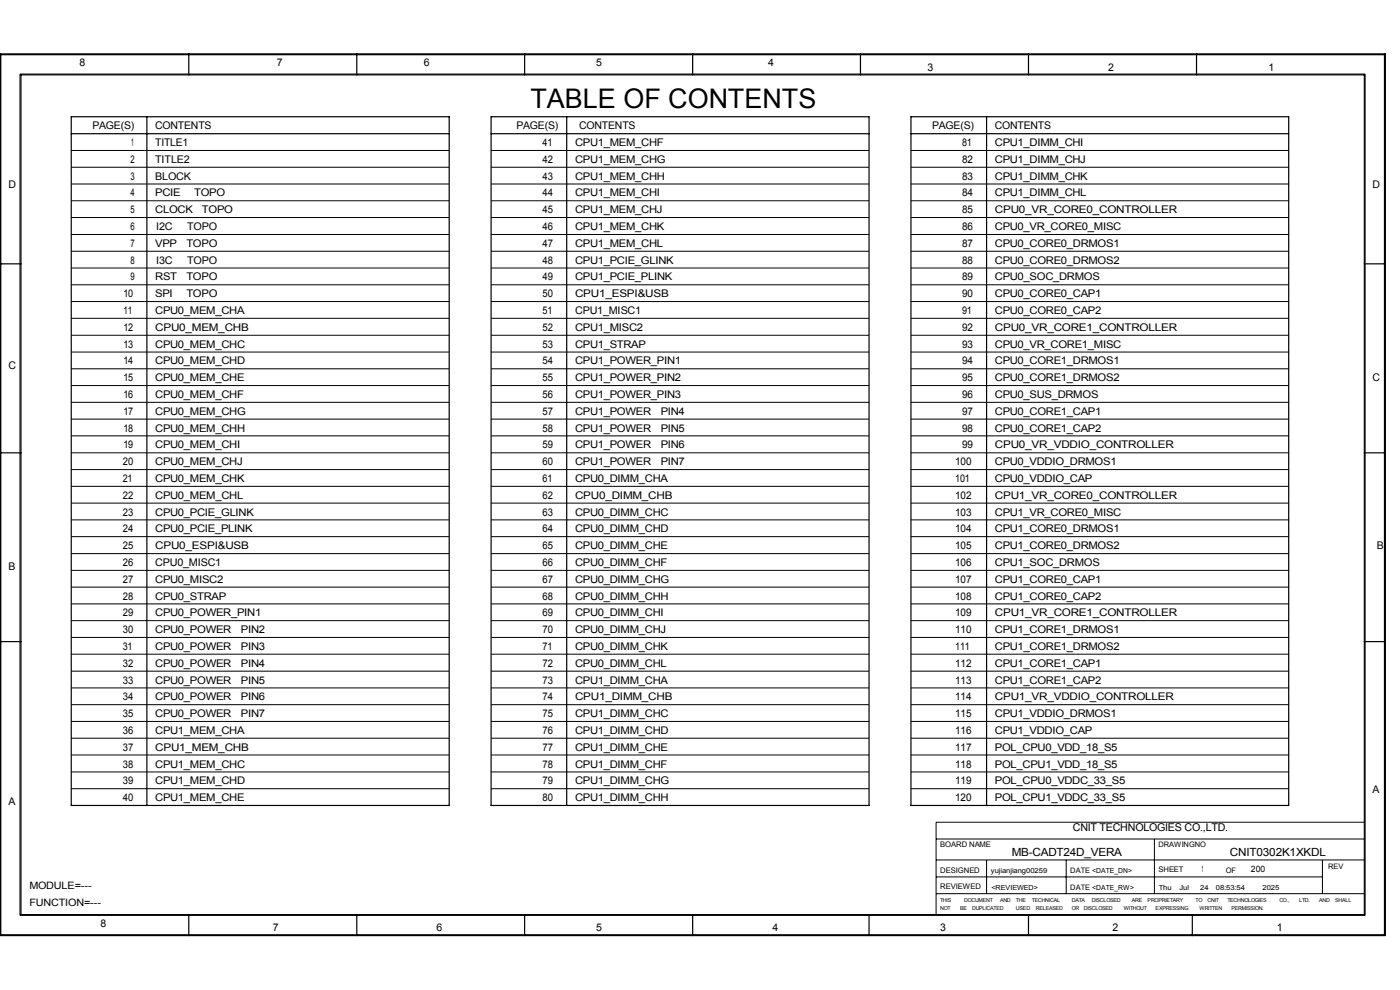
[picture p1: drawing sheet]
<svg xmlns="http://www.w3.org/2000/svg" width="297mm" height="210mm" viewBox="0 0 297 210" stroke-linecap="round" stroke-linejoin="round" font-family="sans-serif">
<defs><g id="words">
<text font-size="5.7" x="112.5" y="22.9">TABLE OF CONTENTS</text>
<g font-size="2.4">
<text x="214.6" y="181.5">MB-CADT24D_VERA</text>
<text x="260.9" y="181.5">CNIT0302K1XKDL</text>
</g>
<text font-size="2.3" x="227.6" y="176.3">CNIT TECHNOLOGIES CO.,LTD.</text>
<g font-size="2.2">
<text x="16.9" y="14.1">8</text>
<text x="58.8" y="14.1">7</text>
<text x="89.9" y="14.1">6</text>
<text x="126.4" y="14.1">5</text>
<text x="163" y="14.1">4</text>
<text x="196.8" y="15">3</text>
<text x="235.1" y="15">2</text>
<text x="269.1" y="15">1</text>
<text x="19.6" y="27.4">PAGE(S)</text>
<text x="32.9" y="27.4">CONTENTS</text>
<text x="109.6" y="27.4">PAGE(S)</text>
<text x="122.9" y="27.4">CONTENTS</text>
<text x="197.7" y="27.4">PAGE(S)</text>
<text x="211.1" y="27.4">CONTENTS</text>
<text x="27.7" y="34.6">2</text>
<text x="27.9" y="31">1</text>
<text x="32.9" y="31">TITLE1</text>
<text x="32.9" y="34.6">TITLE2</text>
<text x="115.1" y="31">41</text>
<text x="115.1" y="34.6">42</text>
<text x="122" y="34.6">CPU1_MEM_CHG</text>
<text x="122" y="31">CPU1_MEM_CHF</text>
<text x="204.1" y="31">81</text>
<text x="204.1" y="34.6">82</text>
<text x="211.1" y="34.6">CPU1_DIMM_CHJ</text>
<text x="211.1" y="31">CPU1_DIMM_CHI</text>
<text x="1.8" y="39.9">D</text>
<text x="27.7" y="41.7">4</text>
<text x="27.7" y="38.1">3</text>
<text x="32.9" y="41.7">PCIE</text>
<text x="32.9" y="38.1">BLOCK</text>
<text x="41.2" y="41.7">TOPO</text>
<text x="115.1" y="41.7">44</text>
<text x="115.1" y="38.1">43</text>
<text x="122" y="41.7">CPU1_MEM_CHI</text>
<text x="122" y="38.1">CPU1_MEM_CHH</text>
<text x="204.1" y="41.7">84</text>
<text x="204.1" y="38.1">83</text>
<text x="211.1" y="41.7">CPU1_DIMM_CHL</text>
<text x="211.1" y="38.1">CPU1_DIMM_CHK</text>
<text x="291.2" y="39.9">D</text>
<text x="27.7" y="45.2">5</text>
<text x="32.9" y="45.2">CLOCK</text>
<text x="42.8" y="45.2">TOPO</text>
<text x="115.1" y="45.2">45</text>
<text x="122" y="45.2">CPU1_MEM_CHJ</text>
<text x="204.1" y="45.2">85</text>
<text x="211.1" y="45.2">CPU0_VR_CORE0_CONTROLLER</text>
<text x="27.7" y="52.4">7</text>
<text x="27.7" y="48.8">6</text>
<text x="32.9" y="52.4">VPP</text>
<text x="33.1" y="48.8">I2C</text>
<text x="39.5" y="52.4">TOPO</text>
<text x="39.7" y="48.8">TOPO</text>
<text x="115.1" y="52.4">47</text>
<text x="115.1" y="48.8">46</text>
<text x="122" y="52.4">CPU1_MEM_CHL</text>
<text x="122" y="48.8">CPU1_MEM_CHK</text>
<text x="204.1" y="52.4">87</text>
<text x="204.1" y="48.8">86</text>
<text x="211.1" y="52.4">CPU0_CORE0_DRMOS1</text>
<text x="211.1" y="48.8">CPU0_VR_CORE0_MISC</text>
<text x="27.7" y="59.5">9</text>
<text x="27.7" y="55.9">8</text>
<text x="32.9" y="59.5">RST</text>
<text x="33.1" y="55.9">I3C</text>
<text x="39.5" y="59.5">TOPO</text>
<text x="39.7" y="55.9">TOPO</text>
<text x="115.1" y="59.5">49</text>
<text x="115.1" y="55.9">48</text>
<text x="122" y="59.5">CPU1_PCIE_PLINK</text>
<text x="122" y="55.9">CPU1_PCIE_GLINK</text>
<text x="204.1" y="59.5">89</text>
<text x="204.1" y="55.9">88</text>
<text x="211.1" y="59.5">CPU0_SOC_DRMOS</text>
<text x="211.1" y="55.9">CPU0_CORE0_DRMOS2</text>
<text x="26.2" y="63">10</text>
<text x="32.9" y="63">SPI</text>
<text x="39.5" y="63">TOPO</text>
<text x="115.1" y="63">50</text>
<text x="122" y="63">CPU1_ESPI&amp;USB</text>
<text x="204.1" y="63">90</text>
<text x="211.1" y="63">CPU0_CORE0_CAP1</text>
<text x="26.2" y="66.6">11</text>
<text x="26.2" y="70.2">12</text>
<text x="32.9" y="70.2">CPU0_MEM_CHB</text>
<text x="32.9" y="66.6">CPU0_MEM_CHA</text>
<text x="115.1" y="66.6">51</text>
<text x="115.1" y="70.2">52</text>
<text x="122" y="70.2">CPU1_MISC2</text>
<text x="122" y="66.6">CPU1_MISC1</text>
<text x="204.1" y="66.6">91</text>
<text x="204.1" y="70.2">92</text>
<text x="211.1" y="66.6">CPU0_CORE0_CAP2</text>
<text x="211.1" y="70.2">CPU0_VR_CORE1_CONTROLLER</text>
<text x="26.2" y="77.3">14</text>
<text x="26.2" y="73.8">13</text>
<text x="32.9" y="77.3">CPU0_MEM_CHD</text>
<text x="32.9" y="73.8">CPU0_MEM_CHC</text>
<text x="115.1" y="77.3">54</text>
<text x="115.1" y="73.8">53</text>
<text x="122" y="77.3">CPU1_POWER_PIN1</text>
<text x="122" y="73.8">CPU1_STRAP</text>
<text x="204.1" y="77.3">94</text>
<text x="204.1" y="73.8">93</text>
<text x="211.1" y="77.3">CPU0_CORE1_DRMOS1</text>
<text x="211.1" y="73.8">CPU0_VR_CORE1_MISC</text>
<text x="1.8" y="78.2">C</text>
<text x="26.2" y="80.9">15</text>
<text x="32.9" y="80.9">CPU0_MEM_CHE</text>
<text x="115.1" y="80.9">55</text>
<text x="122" y="80.9">CPU1_POWER_PIN2</text>
<text x="204.1" y="80.9">95</text>
<text x="211.1" y="80.9">CPU0_CORE1_DRMOS2</text>
<text x="291.2" y="80.9">C</text>
<text x="26.2" y="88">17</text>
<text x="26.2" y="84.4">16</text>
<text x="32.9" y="88">CPU0_MEM_CHG</text>
<text x="32.9" y="84.4">CPU0_MEM_CHF</text>
<text x="115.1" y="88">57</text>
<text x="115.1" y="84.4">56</text>
<text x="122" y="88">CPU1_POWER</text>
<text x="122" y="84.4">CPU1_POWER_PIN3</text>
<text x="140.2" y="88">PIN4</text>
<text x="204.1" y="88">97</text>
<text x="204.1" y="84.4">96</text>
<text x="211.1" y="88">CPU0_CORE1_CAP1</text>
<text x="211.1" y="84.4">CPU0_SUS_DRMOS</text>
<text x="26.2" y="95.1">19</text>
<text x="26.2" y="91.5">18</text>
<text x="32.9" y="95.1">CPU0_MEM_CHI</text>
<text x="32.9" y="91.5">CPU0_MEM_CHH</text>
<text x="115.1" y="95.1">59</text>
<text x="115.1" y="91.5">58</text>
<text x="122" y="95.1">CPU1_POWER</text>
<text x="122" y="91.5">CPU1_POWER</text>
<text x="140.2" y="95.1">PIN6</text>
<text x="140.2" y="91.5">PIN5</text>
<text x="204.1" y="95.1">99</text>
<text x="204.1" y="91.5">98</text>
<text x="211.1" y="91.5">CPU0_CORE1_CAP2</text>
<text x="211.1" y="95.1">CPU0_VR_VDDIO_CONTROLLER</text>
<text x="26" y="98.7">20</text>
<text x="32.9" y="98.7">CPU0_MEM_CHJ</text>
<text x="115.1" y="98.7">60</text>
<text x="122" y="98.7">CPU1_POWER</text>
<text x="140.2" y="98.7">PIN7</text>
<text x="202.7" y="98.7">100</text>
<text x="211.1" y="98.7">CPU0_VDDIO_DRMOS1</text>
<text x="26" y="102.2">21</text>
<text x="26" y="105.8">22</text>
<text x="32.9" y="105.8">CPU0_MEM_CHL</text>
<text x="32.9" y="102.2">CPU0_MEM_CHK</text>
<text x="115.1" y="102.2">61</text>
<text x="115.1" y="105.8">62</text>
<text x="122" y="102.2">CPU0_DIMM_CHA</text>
<text x="122" y="105.8">CPU0_DIMM_CHB</text>
<text x="202.6" y="102.2">101</text>
<text x="202.7" y="105.8">102</text>
<text x="211.1" y="102.2">CPU0_VDDIO_CAP</text>
<text x="211.1" y="105.8">CPU1_VR_CORE0_CONTROLLER</text>
<text x="26" y="112.9">24</text>
<text x="26" y="109.4">23</text>
<text x="32.9" y="112.9">CPU0_PCIE_PLINK</text>
<text x="32.9" y="109.4">CPU0_PCIE_GLINK</text>
<text x="115.1" y="112.9">64</text>
<text x="115.1" y="109.4">63</text>
<text x="122" y="112.9">CPU0_DIMM_CHD</text>
<text x="122" y="109.4">CPU0_DIMM_CHC</text>
<text x="202.7" y="112.9">104</text>
<text x="202.7" y="109.4">103</text>
<text x="211.1" y="112.9">CPU1_CORE0_DRMOS1</text>
<text x="211.1" y="109.4">CPU1_VR_CORE0_MISC</text>
<text x="26" y="116.5">25</text>
<text x="32.9" y="116.5">CPU0_ESPI&amp;USB</text>
<text x="115.1" y="116.5">65</text>
<text x="122" y="116.5">CPU0_DIMM_CHE</text>
<text x="202.7" y="116.5">105</text>
<text x="211.1" y="116.5">CPU1_CORE0_DRMOS2</text>
<text x="292.1" y="116.5">B</text>
<text x="1.8" y="121">B</text>
<text x="26" y="123.6">27</text>
<text x="26" y="120.1">26</text>
<text x="32.9" y="123.6">CPU0_MISC2</text>
<text x="32.9" y="120.1">CPU0_MISC1</text>
<text x="115.1" y="123.6">67</text>
<text x="115.1" y="120.1">66</text>
<text x="122" y="123.6">CPU0_DIMM_CHG</text>
<text x="122" y="120.1">CPU0_DIMM_CHF</text>
<text x="202.7" y="123.6">107</text>
<text x="202.7" y="120.1">106</text>
<text x="211.1" y="123.6">CPU1_CORE0_CAP1</text>
<text x="211.1" y="120.1">CPU1_SOC_DRMOS</text>
<text x="26" y="130.7">29</text>
<text x="26" y="127.2">28</text>
<text x="32.9" y="130.7">CPU0_POWER_PIN1</text>
<text x="32.9" y="127.2">CPU0_STRAP</text>
<text x="115.1" y="130.7">69</text>
<text x="115.1" y="127.2">68</text>
<text x="122" y="130.7">CPU0_DIMM_CHI</text>
<text x="122" y="127.2">CPU0_DIMM_CHH</text>
<text x="202.7" y="130.7">109</text>
<text x="202.7" y="127.2">108</text>
<text x="211.1" y="127.2">CPU1_CORE0_CAP2</text>
<text x="211.1" y="130.7">CPU1_VR_CORE1_CONTROLLER</text>
<text x="26" y="137.8">31</text>
<text x="26" y="134.3">30</text>
<text x="32.9" y="137.8">CPU0_POWER</text>
<text x="32.9" y="134.3">CPU0_POWER</text>
<text x="51.1" y="137.8">PIN3</text>
<text x="51.1" y="134.3">PIN2</text>
<text x="115.1" y="137.8">71</text>
<text x="115.1" y="134.3">70</text>
<text x="122" y="137.8">CPU0_DIMM_CHK</text>
<text x="122" y="134.3">CPU0_DIMM_CHJ</text>
<text x="202.6" y="137.8">111</text>
<text x="202.7" y="134.3">110</text>
<text x="211.1" y="137.8">CPU1_CORE1_DRMOS2</text>
<text x="211.1" y="134.3">CPU1_CORE1_DRMOS1</text>
<text x="26" y="141.4">32</text>
<text x="32.9" y="141.4">CPU0_POWER</text>
<text x="51.1" y="141.4">PIN4</text>
<text x="115.1" y="141.4">72</text>
<text x="122" y="141.4">CPU0_DIMM_CHL</text>
<text x="202.7" y="141.4">112</text>
<text x="211.1" y="141.4">CPU1_CORE1_CAP1</text>
<text x="26" y="148.6">34</text>
<text x="26" y="145">33</text>
<text x="32.9" y="148.6">CPU0_POWER</text>
<text x="32.9" y="145">CPU0_POWER</text>
<text x="51.1" y="148.6">PIN6</text>
<text x="51.1" y="145">PIN5</text>
<text x="115.1" y="148.6">74</text>
<text x="115.1" y="145">73</text>
<text x="122" y="145">CPU1_DIMM_CHA</text>
<text x="122" y="148.6">CPU1_DIMM_CHB</text>
<text x="202.7" y="148.6">114</text>
<text x="202.7" y="145">113</text>
<text x="211.1" y="145">CPU1_CORE1_CAP2</text>
<text x="211.1" y="148.6">CPU1_VR_VDDIO_CONTROLLER</text>
<text x="26" y="155.7">36</text>
<text x="26" y="152.1">35</text>
<text x="32.9" y="155.7">CPU1_MEM_CHA</text>
<text x="32.9" y="152.1">CPU0_POWER</text>
<text x="51.1" y="152.1">PIN7</text>
<text x="115.1" y="155.7">76</text>
<text x="115.1" y="152.1">75</text>
<text x="122" y="155.7">CPU1_DIMM_CHD</text>
<text x="122" y="152.1">CPU1_DIMM_CHC</text>
<text x="202.7" y="155.7">116</text>
<text x="202.7" y="152.1">115</text>
<text x="211.1" y="155.7">CPU1_VDDIO_CAP</text>
<text x="211.1" y="152.1">CPU1_VDDIO_DRMOS1</text>
<text x="26" y="159.2">37</text>
<text x="32.9" y="159.2">CPU1_MEM_CHB</text>
<text x="115.1" y="159.2">77</text>
<text x="122" y="159.2">CPU1_DIMM_CHE</text>
<text x="202.7" y="159.2">117</text>
<text x="211.1" y="159.2">POL_CPU0_VDD_18_S5</text>
<text x="26" y="166.4">39</text>
<text x="26" y="162.8">38</text>
<text x="32.9" y="166.4">CPU1_MEM_CHD</text>
<text x="32.9" y="162.8">CPU1_MEM_CHC</text>
<text x="115.1" y="166.4">79</text>
<text x="115.1" y="162.8">78</text>
<text x="122" y="166.4">CPU1_DIMM_CHG</text>
<text x="122" y="162.8">CPU1_DIMM_CHF</text>
<text x="202.7" y="166.4">119</text>
<text x="202.7" y="162.8">118</text>
<text x="211.1" y="166.4">POL_CPU0_VDDC_33_S5</text>
<text x="211.1" y="162.8">POL_CPU1_VDD_18_S5</text>
<text x="1.8" y="170.8">A</text>
<text x="26" y="169.9">40</text>
<text x="32.9" y="169.9">CPU1_MEM_CHE</text>
<text x="115.1" y="169.9">80</text>
<text x="122" y="169.9">CPU1_DIMM_CHH</text>
<text x="202.7" y="169.9">120</text>
<text x="211.1" y="169.9">POL_CPU1_VDDC_33_S5</text>
<text x="291.2" y="168.2">A</text>
<text x="6.2" y="188.7">MODULE=---</text>
<text x="6.2" y="192.2">FUNCTION=---</text>
<text x="21.3" y="196.6">8</text>
<text x="57.9" y="197.5">7</text>
<text x="92.6" y="197.5">6</text>
<text x="126.4" y="197.5">5</text>
<text x="163.9" y="197.5">4</text>
<text x="199.5" y="197.5">3</text>
<text x="236" y="197.5">2</text>
<text x="270.9" y="197.5">1</text>
</g>
<g font-size="1.9">
<text x="254.9" y="185">1</text>
<text x="265.4" y="185">200</text>
</g>
<g font-size="1.6">
<text x="199.5" y="179.7">BOARD NAME</text>
<text x="245.8" y="179.7">DRAWINGNO</text>
<text x="199.5" y="185.1">DESIGNED</text>
<text x="227.1" y="185.1">DATE &lt;DATE_DN&gt;</text>
<text x="245.8" y="185">SHEET</text>
<text x="260" y="185.1">OF</text>
<text x="281.7" y="184.4">REV</text>
<text x="199.5" y="188.6">REVIEWED</text>
<text x="227.1" y="188.7">DATE &lt;DATE_RW&gt;</text>
</g>
<g font-size="1.5">
<text x="210.2" y="185.1">yujianjiang00259</text>
<text x="210.3" y="188.7">&lt;REVIEWED&gt;</text>
<text x="245.8" y="188.7">Thu</text>
<text x="250.2" y="188.7">Jul</text>
<text x="254.6" y="188.7">24</text>
<text x="257.9" y="188.7">08:53:54</text>
<text x="267.8" y="188.7">2025</text>
</g>
<g font-size="1.1">
<text x="199.4" y="191.3">THIS</text>
<text x="204.5" y="191.3">DOCUMENT</text>
<text x="212.1" y="191.3">AND</text>
<text x="215.5" y="191.3">THE</text>
<text x="218.9" y="191.3">TECHNICAL</text>
<text x="227.4" y="191.3">DATA</text>
<text x="231.6" y="191.3">DISCLOSED</text>
<text x="240.1" y="191.3">ARE</text>
<text x="243.5" y="191.3">PROPRIETARY</text>
<text x="253.6" y="191.3">TO</text>
<text x="256.2" y="191.3">CNIT</text>
<text x="260.4" y="191.3">TECHNOLOGIES</text>
<text x="271.4" y="191.3">CO.,</text>
<text x="275.6" y="191.3">LTD.</text>
<text x="279.9" y="191.3">AND</text>
<text x="283.3" y="191.3">SHALL</text>
<text x="199.4" y="193.1">NOT</text>
<text x="203.7" y="193.1">BE</text>
<text x="206.2" y="193.1">DUPLICATED</text>
<text x="215.5" y="193.1">USED</text>
<text x="219.8" y="193.1">RELEASED</text>
<text x="227.4" y="193.1">OR</text>
<text x="229.9" y="193.1">DISCLOSED</text>
<text x="238.4" y="193.1">WITHOUT</text>
<text x="245.2" y="193.1">EXPRESSING</text>
<text x="254.5" y="193.1">WRITTEN</text>
<text x="261.2" y="193.1">PERMISSION.</text>
</g>
</g></defs>
<g fill="none" stroke="#000" stroke-width=".21">
<path d="M4.2 15.7h285.4v178.5h-285.4zM15.1 31.9h80.2M15.1 35.5h80.2M15.1 39h80.2M104.2 31.9h80.2M104.2 35.5h80.2M104.2 39h80.2M193.3 31.9h80.1M193.3 35.5h80.1M193.3 39h80.1M15.1 42.6h80.2M15.1 46.1h80.2"/>
<path d="M15.1 49.7h80.2M15.1 56.9h80.2M15.1 53.3h80.2M104.2 42.6h80.2M104.2 46.1h80.2M104.2 49.7h80.2M104.2 56.9h80.2M104.2 53.3h80.2M193.3 42.6h80.1M193.3 46.1h80.1M193.3 49.7h80.1M193.3 56.9h80.1"/>
<path d="M193.3 53.3h80.1M15.1 64h80.2M15.1 60.4h80.2M15.1 71.1h80.2M15.1 74.7h80.2M15.1 78.2h80.2M15.1 67.5h80.2M104.2 64h80.2M104.2 60.4h80.2M104.2 71.1h80.2M104.2 74.7h80.2M104.2 78.2h80.2"/>
<path d="M104.2 67.5h80.2M193.3 64h80.1M193.3 60.4h80.1M193.3 71.1h80.1M193.3 74.7h80.1M193.3 78.2h80.1M193.3 67.5h80.1M15.1 92.5h80.2M15.1 99.6h80.2M15.1 96.1h80.2M15.1 81.8h80.2M15.1 85.3h80.2"/>
<path d="M15.1 88.9h80.2M104.2 92.5h80.2M104.2 99.6h80.2M104.2 96.1h80.2M104.2 81.8h80.2M104.2 85.3h80.2M104.2 88.9h80.2M193.3 92.5h80.1M193.3 99.6h80.1M193.3 96.1h80.1M193.3 81.8h80.1M193.3 85.3h80.1"/>
<path d="M193.3 88.9h80.1M15.1 106.7h80.2M15.1 103.2h80.2M15.1 117.4h80.2M15.1 113.8h80.2M15.1 110.3h80.2M104.2 106.7h80.2M104.2 103.2h80.2M104.2 117.4h80.2M104.2 113.8h80.2M104.2 110.3h80.2M193.3 106.7h80.1"/>
<path d="M193.3 103.2h80.1M193.3 117.4h80.1M193.3 113.8h80.1M193.3 110.3h80.1M15.1 128.1h80.2M15.1 135.2h80.2M15.1 138.8h80.2M15.1 131.7h80.2M15.1 124.5h80.2M15.1 121h80.2M104.2 128.1h80.2M104.2 135.2h80.2"/>
<path d="M104.2 138.8h80.2M104.2 131.7h80.2M104.2 124.5h80.2M104.2 121h80.2M193.3 128.1h80.1M193.3 135.2h80.1M193.3 138.8h80.1M193.3 131.7h80.1M193.3 124.5h80.1M193.3 121h80.1M15.1 145.9h80.2M15.1 142.4h80.2"/>
<path d="M15.1 149.5h80.2M15.1 156.6h80.2M15.1 153h80.2M104.2 145.9h80.2M104.2 142.4h80.2M104.2 149.5h80.2M104.2 156.6h80.2M104.2 153h80.2M193.3 145.9h80.1M193.3 142.4h80.1M193.3 149.5h80.1M193.3 156.6h80.1"/>
<path d="M193.3 153h80.1M15.1 163.7h80.2M15.1 160.1h80.2M15.1 167.3h80.2M104.2 163.7h80.2M104.2 160.1h80.2M104.2 167.3h80.2M193.3 163.7h80.1M193.3 160.1h80.1M193.3 167.3h80.1M198.6 178h90.8M244.9 178v11.6"/>
<path d="M289.4 174.4h-90.8v19.6M198.6 189.6h90.8M198.6 186h81.9M198.6 182.4h90.8M209.3 182.4v7.2M226.2 182.4v7.2M280.5 182.4v7.2"/>
</g>
<g fill="none" stroke="#000" stroke-width=".25">
<path d="M0 11.4h293.9v187.1h-293.9zM.2 11.6h293.5v186.7h-293.5zM4.4 15.9h285v178.1h-285zM40 11.4v4.5M75.7 11.4v4.5M111.3 11.4v4.5M146.9 11.4v4.5M182.5 11.4v4.5M218.2 11.4v4.5M253.8 11.4v4.5M15.1 24.8h80.2v146.1h-80.2zM15.1 28.4h80.2"/>
<path d="M31.2 24.8v146.1M104.2 24.8h80.2v146.1h-80.2zM104.2 28.4h80.2M120.2 24.8v146.1M193.3 24.8h80.1v146.1h-80.1zM193.3 28.4h80.1M209.3 24.8v146.1M0 56h4.4M289.4 56h4.5M0 96.1h4.4M289.4 96.1h4.5M0 136.1h4.4"/>
<path d="M289.4 136.1h4.5M40 194v4.5M75.7 194v4.5M111.3 194v4.5M146.9 194v4.5M184.4 194v4.5M218.2 194v4.5M252.9 194v4.5"/>
</g>
<use href="#words"/>
</svg>
